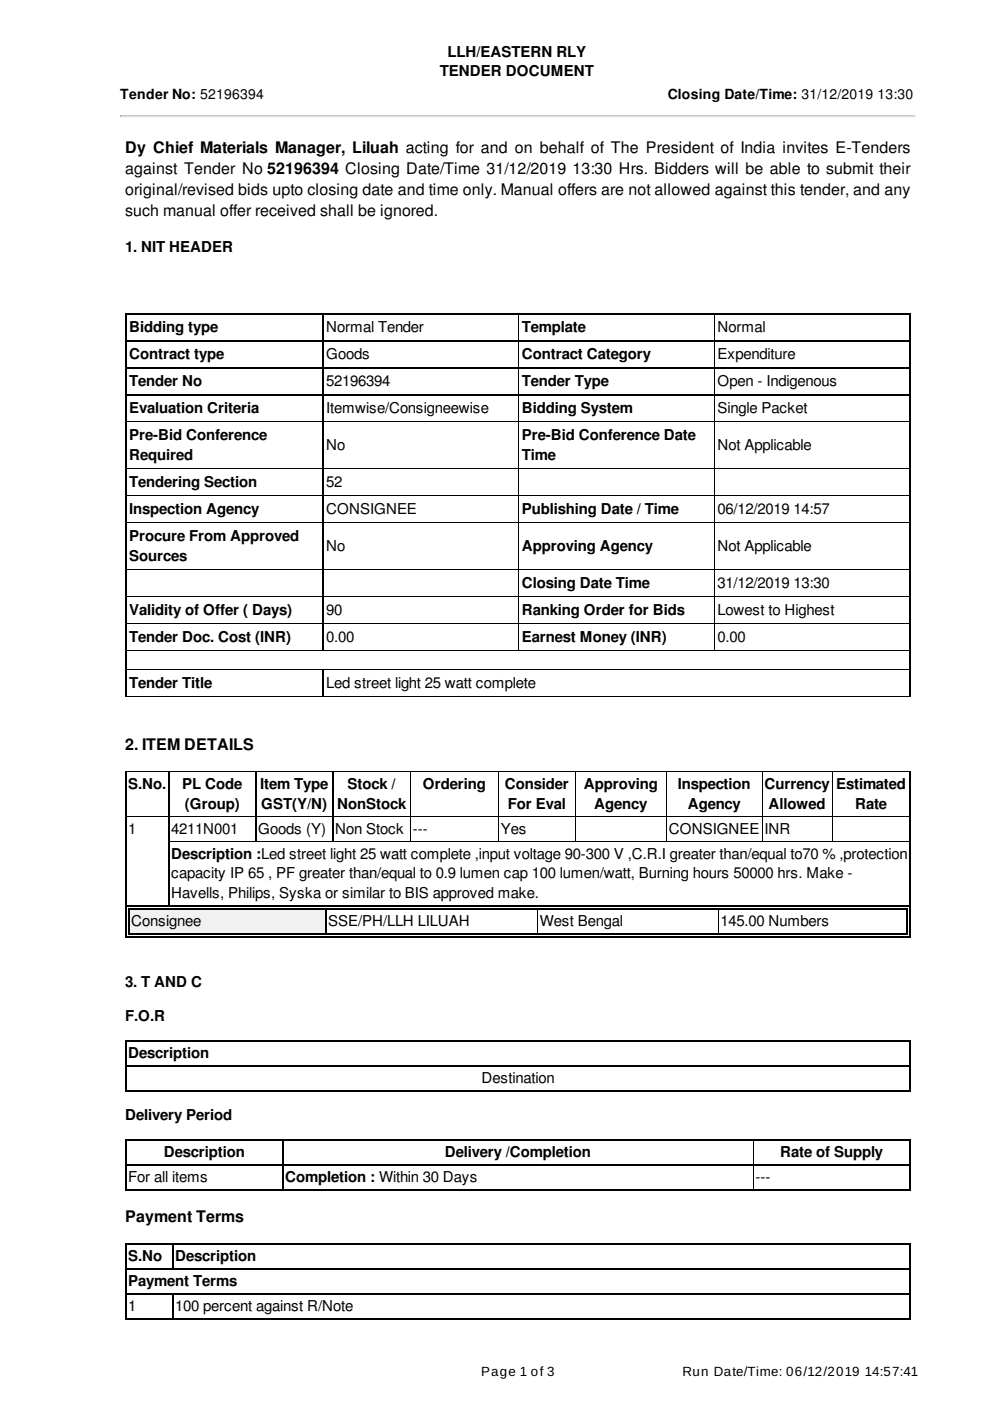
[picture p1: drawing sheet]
<svg xmlns="http://www.w3.org/2000/svg" width="210mm" height="297mm" viewBox="0 0 210 297" stroke-linecap="round" stroke-linejoin="round" font-family="sans-serif">
<defs><g id="words">
<g font-size="3.4">
<text x="26.6" y="32.5">Dy Chief Materials Manager, Liluah acting for and on behalf of The President of India invites E-Tenders</text>
<text x="26.6" y="36.9">against Tender No 52196394 Closing Date/Time 31/12/2019</text>
<text x="26.6" y="41.4">original/revised bids upto closing date and time only. Manual offers are not allowed against this tender, and any</text>
<text x="121.4" y="36.9">13:30 Hrs. Bidders will be able to submit their</text>
<text x="26.6" y="45.8">such manual offer received shall be ignored.</text>
<text x="26.6" y="158.9">2. ITEM DETAILS</text>
<text x="26.6" y="259.1">Payment Terms</text>
</g>
<g font-size="3.2">
<text x="94.9" y="12">LLH/EASTERN RLY</text>
<text x="93.3" y="16.2">TENDER DOCUMENT</text>
<text x="26.6" y="53.5">1. NIT HEADER</text>
<text x="27.4" y="70.4">Bidding type</text>
<text x="69.1" y="70.4">Normal Tender</text>
<text x="110.6" y="70.4">Template</text>
<text x="152.2" y="70.4">Normal</text>
<text x="27.4" y="76.1">Contract type</text>
<text x="69.1" y="76.1">Goods</text>
<text x="110.6" y="76.1">Contract Category</text>
<text x="152.2" y="76.1">Expenditure</text>
<text x="27.4" y="81.8">Tender No</text>
<text x="69.1" y="81.8">52196394</text>
<text x="110.6" y="81.8">Tender Type</text>
<text x="152.2" y="81.8">Open - Indigenous</text>
<text x="27.4" y="87.6">Evaluation Criteria</text>
<text x="69.1" y="87.6">Itemwise/Consigneewise</text>
<text x="110.6" y="87.6">Bidding System</text>
<text x="152.2" y="87.6">Single Packet</text>
<text x="27.4" y="93.3">Pre-Bid Conference</text>
<text x="69.1" y="95.4">No</text>
<text x="110.6" y="93.3">Pre-Bid Conference Date</text>
<text x="152.2" y="95.4">Not Applicable</text>
<text x="27.4" y="97.5">Required</text>
<text x="110.6" y="97.5">Time</text>
<text x="27.4" y="103.2">Tendering Section</text>
<text x="69.1" y="103.2">52</text>
<text x="27.4" y="109">Inspection Agency</text>
<text x="69.1" y="109">CONSIGNEE</text>
<text x="110.6" y="109">Publishing Date / Time</text>
<text x="152.2" y="109">06/12/2019</text>
<text x="168.3" y="109">14:57</text>
<text x="27.4" y="114.7">Procure From Approved</text>
<text x="27.4" y="118.9">Sources</text>
<text x="69.1" y="116.8">No</text>
<text x="110.6" y="116.8">Approving Agency</text>
<text x="152.2" y="116.8">Not Applicable</text>
<text x="110.6" y="124.6">Closing Date Time</text>
<text x="152.2" y="124.6">31/12/2019</text>
<text x="168.3" y="124.6">13:30</text>
<text x="27.4" y="130.3">Validity of Offer ( Days)</text>
<text x="69.1" y="130.3">90</text>
<text x="110.6" y="130.3">Ranking Order for Bids</text>
<text x="152.2" y="130.3">Lowest to Highest</text>
<text x="27.4" y="136.1">Tender Doc. Cost (INR)</text>
<text x="69.1" y="136.1">0.00</text>
<text x="110.6" y="136.1">Earnest Money (INR)</text>
<text x="152.2" y="136.1">0.00</text>
<text x="27.4" y="145.8">Tender Title</text>
<text x="69.1" y="145.8">Led street light 25 watt complete</text>
<text x="27.2" y="167.2">S.No.</text>
<text x="38.6" y="167.2">PL Code</text>
<text x="55.2" y="167.2">Item Type</text>
<text x="73.7" y="167.2">Stock /</text>
<text x="89.7" y="167.2">Ordering</text>
<text x="107" y="167.2">Consider</text>
<text x="123.8" y="167.2">Approving</text>
<text x="143.7" y="167.2">Inspection</text>
<text x="162.1" y="167.2">Currency</text>
<text x="177.3" y="167.2">Estimated</text>
<text x="39.2" y="171.4">(Group)</text>
<text x="55.4" y="171.4">GST(Y/N)</text>
<text x="71.5" y="171.4">NonStock</text>
<text x="107.7" y="171.4">For Eval</text>
<text x="126" y="171.4">Agency</text>
<text x="145.8" y="171.4">Agency</text>
<text x="163" y="171.4">Allowed</text>
<text x="181.3" y="171.4">Rate</text>
<text x="27.2" y="176.7">1</text>
<text x="36.3" y="176.7">4211N001</text>
<text x="54.7" y="176.7">Goods (Y)</text>
<text x="71" y="176.7">Non Stock</text>
<text x="87.6" y="176.7">---</text>
<text x="106.2" y="176.7">Yes</text>
<text x="141.8" y="176.7">CONSIGNEE</text>
<text x="162.1" y="176.7">INR</text>
<text x="36.3" y="182">Description :Led street light 25 watt complete ,input voltage 90-300 V ,C.R.I greater than/equal to70 % ,protection</text>
<text x="36.3" y="186.3">capacity IP 65 , PF greater than/equal to 0.9 lumen cap 100 lumen/watt, Burning hours 50000 hrs. Make -</text>
<text x="36.3" y="190.5">Havells, Philips, Syska or similar to BIS approved make.</text>
<text x="27.8" y="196.4">Consignee</text>
<text x="69.6" y="196.4">SSE/PH/LLH LILUAH</text>
<text x="114.5" y="196.4">West Bengal</text>
<text x="152.8" y="196.4">145.00 Numbers</text>
<text x="26.6" y="209.3">3. T AND C</text>
<text x="26.6" y="216.5">F.O.R</text>
<text x="27.2" y="224.4">Description</text>
<text x="102.1" y="229.7">Destination</text>
<text x="26.6" y="237.5">Delivery Period</text>
<text x="34.7" y="245.4">Description</text>
<text x="94.3" y="245.4">Delivery /Completion</text>
<text x="165.4" y="245.4">Rate of Supply</text>
<text x="27.2" y="250.6">For all items</text>
<text x="60.5" y="250.6">Completion : Within 30 Days</text>
<text x="160.2" y="250.6">---</text>
<text x="27.2" y="267.4">S.No</text>
<text x="37.2" y="267.4">Description</text>
<text x="27.2" y="272.7">Payment Terms</text>
<text x="27.2" y="278">1</text>
<text x="37.2" y="278">100 percent against R/Note</text>
</g>
<g font-size="3">
<text x="25.5" y="21.1">Tender No: 52196394</text>
<text x="141.6" y="21.1">Closing Date/Time: 31/12/2019</text>
<text x="186" y="21.1">13:30</text>
</g>
<g font-size="2.8">
<text x="102" y="291.8">Page 1 of 3</text>
<text x="144.7" y="291.8">Run Date/Time: 06/12/2019</text>
<text x="183.4" y="291.8">14:57:41</text>
</g>
</g></defs>
<g fill="none" stroke="#000" stroke-width=".21">
<path d="M26.6 66.5h166.4M26.6 66.6h166.4M26.6 72.2h166.4M26.6 72.3h166.4M26.6 77.9h166.4M26.6 78h166.4M26.7 66.4v81.3M26.8 66.4v81.3M68.4 66.4v71.6M68.5 66.4v71.6M109.9 66.4v71.6M110 66.4v71.6"/>
<path d="M151.4 66.4v71.6M151.5 66.4v71.6M192.9 66.4v81.3M193 66.4v81.3h-166.4M26.6 83.6h166.4M26.6 83.7h166.4M26.6 89.4h166.4M26.6 89.5h166.4M26.6 99.3h166.4M26.6 99.4h166.4M26.6 105h166.4M26.6 105.1h166.4"/>
<path d="M26.6 110.8h166.4M26.6 110.9h166.4M26.6 120.7h166.4M26.6 120.8h166.4M26.6 126.4h166.4M26.6 126.5h166.4M26.6 132.1h166.4M26.6 132.3h166.4M26.6 137.9h166.4M26.6 138h166.4M26.6 141.9h166.4M26.6 142h166.4"/>
<path d="M26.6 147.6h166.4M68.4 141.8v5.9M68.5 141.8v5.9"/>
</g>
<path d="M27.2 192.6h41.7v5.3h-41.7z" fill="#f1f1f1"/>
<g fill="none" stroke="#000" stroke-width=".21">
<path d="M26.6 163.5h166.4M26.6 163.6h166.4M26.6 173h166.4M26.6 173.1h166.4M26.7 163.4v35.4M26.8 163.4v35.4M35.7 178.3h157.3M35.7 178.4h157.3M35.8 163.4v28.8M35.9 163.4v28.8M54.2 163.4v15M54.3 163.4v15"/>
<path d="M70.5 163.4v15M70.6 163.4v15M87 163.4v15M87.1 163.4v15M105.7 163.4v15M105.8 163.4v15M122 163.4v15M122.1 163.4v15M141.3 163.4v15M141.4 163.4v15M161.6 163.4v15M161.7 163.4v15"/>
<path d="M176.4 163.4v15M176.5 163.4v15M192.9 163.4v35.4M193 163.4v35.4h-166.4M26.6 192.1h166.4M26.6 192.2h166.4M26.6 198.6h166.4M27.2 192.7h165.2M27.2 192.8h165.2M27.2 198h165.2M27.3 192.6v5.5M27.4 192.6v5.5"/>
<path d="M69 192.6v5.5M69.1 192.6v5.5M113.9 192.6v5.5M114 192.6v5.5M152.3 192.6v5.5M152.4 192.6v5.5M192.3 192.6v5.5M192.4 192.6v5.5h-165.2M26.6 220.7h166.4M26.6 220.8h166.4M26.6 226h166.4M26.6 226.1h166.4"/>
<path d="M26.6 231.3h166.4M26.7 220.6v10.8M26.8 220.6v10.8M192.9 220.6v10.8M193 220.6v10.8h-166.4M26.6 241.6h166.4M26.6 241.7h166.4M26.6 246.9h166.4M26.6 247h166.4M26.6 252.2h166.4M26.7 241.5v10.8M26.8 241.5v10.8"/>
<path d="M59.9 241.5v10.8M60 241.5v10.8M159.7 241.5v10.8M159.8 241.5v10.8M192.9 241.5v10.8M193 241.5v10.8h-166.4M26.6 263.7h166.4M26.6 263.8h166.4M26.6 269h166.4M26.6 269.1h166.4M26.6 274.3h166.4M26.6 274.4h166.4"/>
<path d="M26.6 279.6h166.4M26.7 263.6v16.1M26.8 263.6v16.1M36.6 263.6v5.5M36.6 274.2v5.5M36.7 263.6v5.5M36.7 274.2v5.5M192.9 263.6v16.1M193 263.6v16.1h-166.4"/>
</g>
<path d="M25.5 24.6h168.6" fill="none" stroke="#9a9a9a" stroke-width=".21"/>
<path d="M25.5 24.8h168.6" fill="none" stroke="#eee" stroke-width=".21"/>
<path d="M25.5 24.5h.2l-.2 .4z" fill="#9a9a9a"/>
<path d="M194.1 24.5v.4h-.2z" fill="#eee"/>
<use href="#words"/>
</svg>
